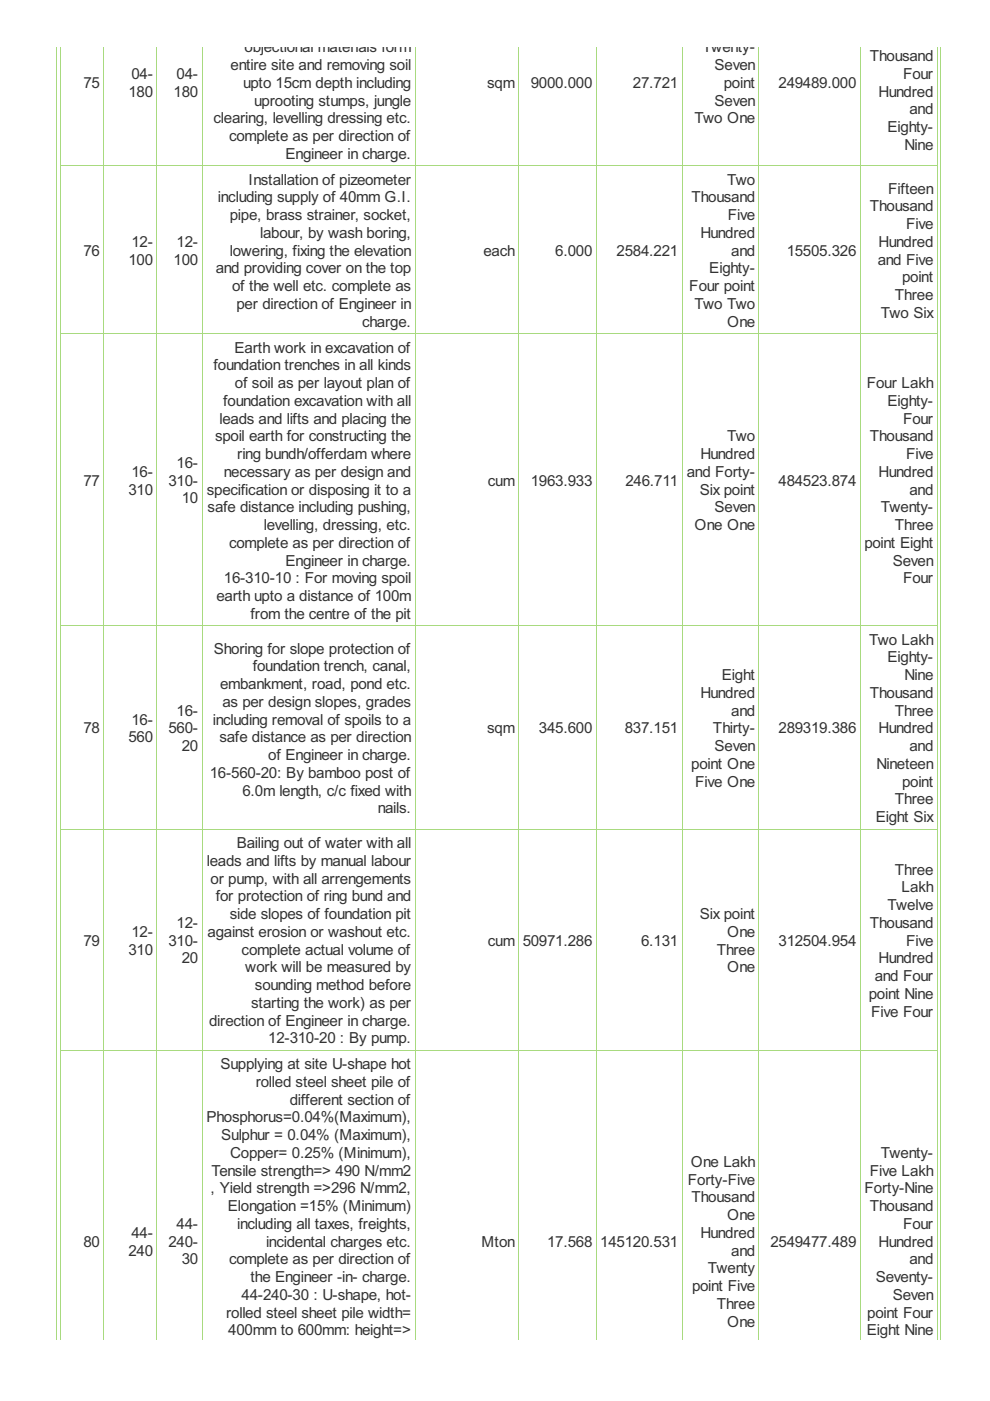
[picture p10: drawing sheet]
<svg xmlns="http://www.w3.org/2000/svg" width="210mm" height="297mm" viewBox="0 0 210 297" stroke-linecap="round" stroke-linejoin="round" font-family="sans-serif">
<defs><g id="words">
<g font-size="3.6" fill="#333">
<text x="51.9" y="11.1">objectional materials form</text>
<text x="149" y="11.1">Twenty-</text>
<text x="27.9" y="16.7">04-</text>
<text x="37.4" y="16.7">04-</text>
<text x="48.9" y="14.9">entire site and removing soil</text>
<text x="151.5" y="14.9">Seven</text>
<text x="184.4" y="13">Thousand</text>
<text x="191.5" y="16.7">Four</text>
<text x="17.7" y="18.6">75</text>
<text x="27.2" y="20.5">180</text>
<text x="36.8" y="20.5">180</text>
<text x="51.5" y="18.6">upto 15cm depth including</text>
<text x="53.9" y="22.4">uprooting stumps, jungle</text>
<text x="103.3" y="18.6">sqm</text>
<text x="112.5" y="18.6">9000.000</text>
<text x="134.2" y="18.6">27.721</text>
<text x="151.5" y="22.4">Seven</text>
<text x="153.5" y="18.6">point</text>
<text x="165.1" y="18.6">249489.000</text>
<text x="186.3" y="20.5">Hundred</text>
<text x="45.3" y="26.1">clearing, levelling dressing etc.</text>
<text x="48.6" y="29.9">complete as per direction of</text>
<text x="147.3" y="26.1">Two One</text>
<text x="188.2" y="28">Eighty-</text>
<text x="192.8" y="24.3">and</text>
<text x="60.5" y="33.7">Engineer in charge.</text>
<text x="191.8" y="31.8">Nine</text>
<text x="52.7" y="39.2">Installation of pizeometer</text>
<text x="154.2" y="39.2">Two</text>
<text x="188.3" y="41">Fifteen</text>
<text x="46.2" y="42.9">including supply of 40mm G.I.</text>
<text x="48.7" y="46.7">pipe, brass strainer, socket,</text>
<text x="146.6" y="42.9">Thousand</text>
<text x="154.3" y="46.7">Five</text>
<text x="184.4" y="44.8">Thousand</text>
<text x="27.9" y="52.3">12-</text>
<text x="37.4" y="52.3">12-</text>
<text x="55.2" y="50.4">labour, by wash boring,</text>
<text x="148.5" y="50.4">Hundred</text>
<text x="186.3" y="52.3">Hundred</text>
<text x="192.1" y="48.6">Five</text>
<text x="17.7" y="54.2">76</text>
<text x="27.2" y="56.1">100</text>
<text x="36.8" y="56.1">100</text>
<text x="45.7" y="58">and providing cover on the top</text>
<text x="48.7" y="54.2">lowering, fixing the elevation</text>
<text x="102.5" y="54.2">each</text>
<text x="117.7" y="54.2">6.000</text>
<text x="130.7" y="54.2">2584.221</text>
<text x="150.4" y="58">Eighty-</text>
<text x="155" y="54.2">and</text>
<text x="166.8" y="54.2">15505.326</text>
<text x="186.1" y="56.1">and Five</text>
<text x="191.3" y="59.9">point</text>
<text x="49.2" y="61.7">of the well etc. complete as</text>
<text x="50.1" y="65.5">per direction of Engineer in</text>
<text x="146.2" y="61.7">Four point</text>
<text x="147.3" y="65.5">Two Two</text>
<text x="189.7" y="63.6">Three</text>
<text x="76.8" y="69.3">charge.</text>
<text x="154.2" y="69.3">One</text>
<text x="186.8" y="67.4">Two Six</text>
<text x="49.7" y="74.8">Earth work in excavation of</text>
<text x="45.3" y="78.5">foundation trenches in all kinds</text>
<text x="49.8" y="82.3">of soil as per layout plan of</text>
<text x="183.8" y="82.3">Four Lakh</text>
<text x="46.5" y="89.8">leads and lifts and placing the</text>
<text x="47.3" y="86">foundation excavation with all</text>
<text x="188.2" y="86">Eighty-</text>
<text x="191.5" y="89.8">Four</text>
<text x="45.6" y="93.6">spoil earth for constructing the</text>
<text x="154.2" y="93.6">Two</text>
<text x="184.4" y="93.6">Thousand</text>
<text x="27.9" y="101.1">16-</text>
<text x="37.4" y="99.2">16-</text>
<text x="47.5" y="101.1">necessary as per design and</text>
<text x="50.3" y="97.3">ring bundh/offerdam where</text>
<text x="145.6" y="101.1">and Forty-</text>
<text x="148.5" y="97.3">Hundred</text>
<text x="186.3" y="101.1">Hundred</text>
<text x="192.1" y="97.3">Five</text>
<text x="17.7" y="103">77</text>
<text x="27.2" y="104.9">310</text>
<text x="35.7" y="103">310-</text>
<text x="38.5" y="106.7">10</text>
<text x="43.9" y="104.9">specification or disposing it to a</text>
<text x="103.4" y="103">cum</text>
<text x="112.5" y="103">1963.933</text>
<text x="132.6" y="103">246.711</text>
<text x="148.3" y="104.9">Six point</text>
<text x="165.1" y="103">484523.874</text>
<text x="192.8" y="104.9">and</text>
<text x="44" y="108.6">safe distance including pushing,</text>
<text x="55.9" y="112.4">levelling, dressing, etc.</text>
<text x="147.3" y="112.4">One One</text>
<text x="151.5" y="108.6">Seven</text>
<text x="186.8" y="108.6">Twenty-</text>
<text x="189.7" y="112.4">Three</text>
<text x="48.6" y="116.1">complete as per direction of</text>
<text x="60.5" y="119.9">Engineer in charge.</text>
<text x="183.3" y="116.1">point Eight</text>
<text x="189.3" y="119.9">Seven</text>
<text x="47.5" y="123.7">16-310-10 : For moving spoil</text>
<text x="191.5" y="123.7">Four</text>
<text x="45.9" y="127.4">earth upto a distance of 100m</text>
<text x="53.1" y="131.2">from the centre of the pit</text>
<text x="184.3" y="136.7">Two Lakh</text>
<text x="45.3" y="138.6">Shoring for slope protection of</text>
<text x="53.6" y="142.3">foundation trench, canal,</text>
<text x="188.2" y="140.5">Eighty-</text>
<text x="46.7" y="146.1">embankment, road, pond etc.</text>
<text x="47.2" y="149.9">as per design slopes, grades</text>
<text x="148.5" y="148">Hundred</text>
<text x="153.1" y="144.2">Eight</text>
<text x="184.4" y="148">Thousand</text>
<text x="191.8" y="144.2">Nine</text>
<text x="17.7" y="155.5">78</text>
<text x="27.9" y="153.6">16-</text>
<text x="35.7" y="155.5">560-</text>
<text x="37.4" y="151.7">16-</text>
<text x="45.1" y="153.6">including removal of spoils to a</text>
<text x="103.3" y="155.5">sqm</text>
<text x="114.3" y="155.5">345.600</text>
<text x="132.5" y="155.5">837.151</text>
<text x="151.2" y="155.5">Thirty-</text>
<text x="155" y="151.7">and</text>
<text x="165.1" y="155.5">289319.386</text>
<text x="186.3" y="155.5">Hundred</text>
<text x="189.7" y="151.7">Three</text>
<text x="27.2" y="157.4">560</text>
<text x="38.5" y="159.3">20</text>
<text x="46.5" y="157.4">safe distance as per direction</text>
<text x="56.9" y="161.2">of Engineer in charge.</text>
<text x="151.5" y="159.3">Seven</text>
<text x="192.8" y="159.3">and</text>
<text x="44.5" y="164.9">16-560-20: By bamboo post of</text>
<text x="146.6" y="163">point One</text>
<text x="147.4" y="166.8">Five One</text>
<text x="185.8" y="163">Nineteen</text>
<text x="191.3" y="166.8">point</text>
<text x="51.4" y="168.7">6.0m length, c/c fixed with</text>
<text x="80.1" y="172.4">nails.</text>
<text x="189.7" y="170.6">Three</text>
<text x="50.2" y="179.8">Bailing out of water with all</text>
<text x="185.7" y="174.3">Eight Six</text>
<text x="43.9" y="183.6">leads and lifts by manual labour</text>
<text x="189.7" y="185.5">Three</text>
<text x="44.6" y="187.3">or pump, with all arrengements</text>
<text x="45.7" y="191.1">for protection of ring bund and</text>
<text x="191.2" y="189.2">Lakh</text>
<text x="37.4" y="196.7">12-</text>
<text x="48.7" y="194.9">side slopes of foundation pit</text>
<text x="148.3" y="194.9">Six point</text>
<text x="184.4" y="196.7">Thousand</text>
<text x="188.2" y="193">Twelve</text>
<text x="17.7" y="200.5">79</text>
<text x="27.2" y="202.4">310</text>
<text x="27.9" y="198.6">12-</text>
<text x="35.7" y="200.5">310-</text>
<text x="44" y="198.6">against erosion or washout etc.</text>
<text x="51.2" y="202.4">complete actual volume of</text>
<text x="103.4" y="200.5">cum</text>
<text x="110.8" y="200.5">50971.286</text>
<text x="135.9" y="200.5">6.131</text>
<text x="152" y="202.4">Three</text>
<text x="154.2" y="198.6">One</text>
<text x="165.1" y="200.5">312504.954</text>
<text x="192.1" y="200.5">Five</text>
<text x="38.5" y="204.3">20</text>
<text x="52" y="206.2">work will be measured by</text>
<text x="54.1" y="209.9">sounding method before</text>
<text x="154.2" y="206.2">One</text>
<text x="185.5" y="208">and Four</text>
<text x="186.3" y="204.3">Hundred</text>
<text x="53.3" y="213.7">starting the work) as per</text>
<text x="184.2" y="211.8">point Nine</text>
<text x="184.7" y="215.6">Five Four</text>
<text x="44.3" y="217.4">direction of Engineer in charge.</text>
<text x="56.9" y="221.2">12-310-20 : By pump.</text>
<text x="46.7" y="226.7">Supplying at site U-shape hot</text>
<text x="54.2" y="230.5">rolled steel sheet pile of</text>
<text x="43.8" y="238">Phosphorus=0.04%(Maximum),</text>
<text x="61.4" y="234.2">different section of</text>
<text x="46.9" y="241.8">Sulphur = 0.04% (Maximum),</text>
<text x="48.8" y="245.5">Copper= 0.25% (Minimum),</text>
<text x="186.8" y="245.5">Twenty-</text>
<text x="44.9" y="249.3">Tensile strength=&gt; 490 N/mm2</text>
<text x="145.8" y="251.2">Forty-Five</text>
<text x="146.5" y="247.4">One Lakh</text>
<text x="184.4" y="249.3">Five Lakh</text>
<text x="44.6" y="253">, Yield strength =&gt;296 N/mm2,</text>
<text x="48.3" y="256.8">Elongation =15% (Minimum)</text>
<text x="146.6" y="254.9">Thousand</text>
<text x="183.3" y="253">Forty-Nine</text>
<text x="184.4" y="256.8">Thousand</text>
<text x="27.9" y="262.5">44-</text>
<text x="37.4" y="260.6">44-</text>
<text x="50.3" y="260.6">including all taxes, freights,</text>
<text x="148.5" y="262.5">Hundred</text>
<text x="154.2" y="258.7">One</text>
<text x="191.5" y="260.6">Four</text>
<text x="17.7" y="264.3">80</text>
<text x="27.2" y="266.2">240</text>
<text x="35.7" y="264.3">240-</text>
<text x="38.5" y="268.1">30</text>
<text x="48.6" y="268.1">complete as per direction of</text>
<text x="56.4" y="264.3">incidental charges etc.</text>
<text x="102.1" y="264.3">Mton</text>
<text x="116" y="264.3">17.568</text>
<text x="127.3" y="264.3">145120.531</text>
<text x="150.1" y="270">Twenty</text>
<text x="155" y="266.2">and</text>
<text x="163.3" y="264.3">2549477.489</text>
<text x="186.3" y="264.3">Hundred</text>
<text x="192.8" y="268.1">and</text>
<text x="51.2" y="275.6">44-240-30 : U-shape, hot-</text>
<text x="53.1" y="271.9">the Engineer -in- charge.</text>
<text x="146.7" y="273.7">point Five</text>
<text x="185.7" y="271.9">Seventy-</text>
<text x="189.3" y="275.6">Seven</text>
<text x="47.9" y="279.4">rolled steel sheet pile width=</text>
<text x="152" y="277.5">Three</text>
<text x="154.2" y="281.3">One</text>
<text x="183.9" y="279.4">point Four</text>
<text x="48.4" y="283.2">400mm to 600mm: height=&gt;</text>
<text x="183.8" y="283.2">Eight Nine</text>
</g>
</g></defs>
<g fill="none" stroke="#a8da7f" stroke-width=".21">
<path d="M12 9.9v274.1M12.9 9.9v274.1M22 9.9v274.1M33.3 9.9v274.1M42.8 9.9v274.1M88 9.9v274.1M110 9.9v274.1M126.4 9.9v274.1M144.6 9.9v274.1M160.9 9.9v274.1M182.4 9.9v274.1M198.7 9.9v274.1"/>
<path d="M199.5 9.9v274.1M12.8 35.2h186M12.8 70.8h186M12.8 132.7h186M12.8 175.8h186M12.8 222.7h186"/>
</g>
<use href="#words"/>
</svg>
